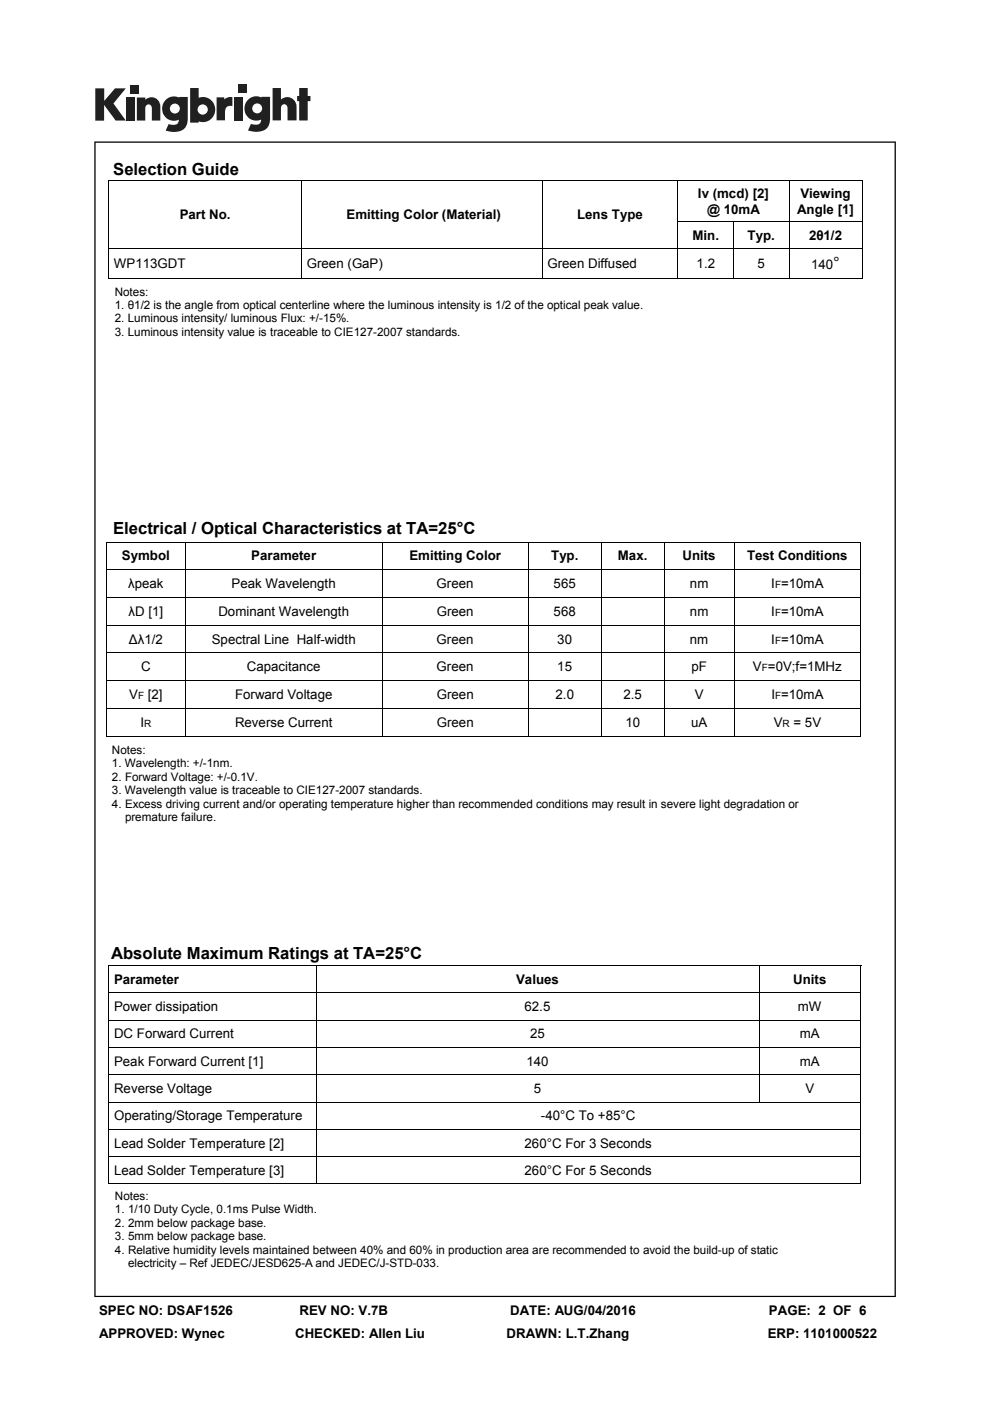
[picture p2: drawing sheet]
<svg xmlns="http://www.w3.org/2000/svg" width="210mm" height="297mm" viewBox="0 0 210 297" stroke-linecap="round" stroke-linejoin="round" font-family="sans-serif">
<defs><g id="words">
<g font-size="3.5">
<text x="24" y="37.1">Selection Guide</text>
<text x="176.7" y="57.1">°</text>
<text x="24" y="113.3">Electrical / Optical Characteristics at TA=25°C</text>
<text x="23.6" y="203.3">Absolute Maximum Ratings at TA=25°C</text>
</g>
<g font-size="2.8">
<text x="38.1" y="46.5">Part No.</text>
<text x="73.5" y="46.5">Emitting Color (Material)</text>
<text x="122.4" y="46.5">Lens Type</text>
<text x="148" y="42.1">Iv (mcd) [2]</text>
<text x="150" y="45.3">@ 10mA</text>
<text x="169.1" y="45.3">Angle [1]</text>
<text x="169.8" y="42.1">Viewing</text>
<text x="146.9" y="50.9">Min.</text>
<text x="158.6" y="50.9">Typ.</text>
<text x="171.6" y="50.9">2θ1/2</text>
<text x="24.2" y="56.8">WP113GDT</text>
<text x="65.1" y="56.8">Green (GaP)</text>
<text x="116.1" y="56.8">Green Diffused</text>
<text x="147.8" y="56.8">1.2</text>
<text x="160.7" y="56.8">5</text>
<text x="172" y="57.1">140</text>
<text x="25.8" y="118.8">Symbol</text>
<text x="53.3" y="118.8">Parameter</text>
<text x="86.8" y="118.8">Emitting Color</text>
<text x="116.9" y="118.8">Typ.</text>
<text x="131.1" y="118.8">Max.</text>
<text x="144.8" y="118.8">Units</text>
<text x="158.5" y="118.8">Test Conditions</text>
<text x="27.2" y="124.7">λpeak</text>
<text x="49.1" y="124.7">Peak Wavelength</text>
<text x="92.6" y="124.7">Green</text>
<text x="117.4" y="124.7">565</text>
<text x="146.3" y="124.7">nm</text>
<text x="163.6" y="124.7">I =10mA</text>
<text x="27.3" y="130.6">λD [1]</text>
<text x="46.3" y="130.6">Dominant Wavelength</text>
<text x="92.6" y="130.6">Green</text>
<text x="117.4" y="130.6">568</text>
<text x="146.3" y="130.6">nm</text>
<text x="163.6" y="130.6">I =10mA</text>
<text x="27.3" y="136.5">Δλ1/2</text>
<text x="44.9" y="136.5">Spectral Line Half-width</text>
<text x="92.6" y="136.5">Green</text>
<text x="118.2" y="136.5">30</text>
<text x="146.3" y="136.5">nm</text>
<text x="163.6" y="136.5">I =10mA</text>
<text x="29.9" y="142.4">C</text>
<text x="52.3" y="142.4">Capacitance</text>
<text x="92.6" y="142.4">Green</text>
<text x="118.2" y="142.4">15</text>
<text x="146.7" y="142.4">pF</text>
<text x="159.7" y="142.4">V =0V;f=1MHz</text>
<text x="27.4" y="148.3">V</text>
<text x="31.3" y="148.3">[2]</text>
<text x="49.8" y="148.3">Forward Voltage</text>
<text x="92.6" y="148.3">Green</text>
<text x="117.8" y="148.3">2.0</text>
<text x="132.3" y="148.3">2.5</text>
<text x="147.4" y="148.3">V</text>
<text x="163.6" y="148.3">I =10mA</text>
<text x="29.8" y="154.1">I</text>
<text x="49.8" y="154.1">Reverse Current</text>
<text x="92.6" y="154.1">Green</text>
<text x="132.6" y="154.1">10</text>
<text x="146.6" y="154.1">uA</text>
<text x="164.1" y="154.1">V</text>
<text x="168.3" y="154.1">= 5V</text>
<text x="24.2" y="208.6">Parameter</text>
<text x="109.5" y="208.6">Values</text>
<text x="168.2" y="208.6">Units</text>
<text x="24.2" y="214.3">Power dissipation</text>
<text x="111.3" y="214.3">62.5</text>
<text x="169.2" y="214.3">mW</text>
<text x="24.2" y="220.1">DC Forward Current</text>
<text x="112.4" y="220.1">25</text>
<text x="169.7" y="220.1">mA</text>
<text x="24.2" y="225.9">Peak Forward Current [1]</text>
<text x="111.7" y="225.9">140</text>
<text x="169.7" y="225.9">mA</text>
<text x="24.2" y="231.7">Reverse Voltage</text>
<text x="113.2" y="231.7">5</text>
<text x="170.8" y="231.7">V</text>
<text x="24.2" y="237.5">Operating/Storage Temperature</text>
<text x="114.7" y="237.5">-40°C To +85°C</text>
<text x="24.2" y="243.3">Lead Solder Temperature [2]</text>
<text x="111.3" y="243.3">260°C For 3 Seconds</text>
<text x="24.2" y="249.1">Lead Solder Temperature [3]</text>
<text x="111.3" y="249.1">260°C For 5 Seconds</text>
<text x="21" y="278.7">SPEC NO: DSAF1526</text>
<text x="63.5" y="278.7">REV NO: V.7B</text>
<text x="108.2" y="278.7">DATE: AUG/04/2016</text>
<text x="163.1" y="278.7">PAGE: 2 OF 6</text>
<text x="21" y="283.6">APPROVED: Wynec</text>
<text x="62.6" y="283.6">CHECKED: Allen Liu</text>
<text x="107.5" y="283.6">DRAWN: L.T.Zhang</text>
<text x="162.8" y="283.6">ERP: 1101000522</text>
</g>
<g font-size="2.5">
<text x="24.3" y="62.7">Notes:</text>
<text x="24.3" y="65.5">1. θ1/2 is the angle from optical centerline where the luminous intensity is 1/2 of the optical peak value.</text>
<text x="24.3" y="68.4">2. Luminous intensity/ luminous Flux: +/-15%.</text>
<text x="24.3" y="71.2">3. Luminous intensity value is traceable to CIE127-2007 standards.</text>
<text x="23.7" y="159.9">Notes:</text>
<text x="23.7" y="162.7">1. Wavelength: +/-1nm.</text>
<text x="23.7" y="165.5">2. Forward Voltage: +/-0.1V.</text>
<text x="23.7" y="171.2">4. Excess driving current and/or operating temperature higher than recommended conditions may result in severe light degradation or</text>
<text x="23.7" y="168.4">3. Wavelength value is traceable to CIE127-2007 standards.</text>
<text x="26.5" y="174.1">premature failure.</text>
<text x="24.4" y="254.4">Notes:</text>
<text x="24.4" y="257.3">1. 1/10 Duty Cycle, 0.1ms Pulse Width.</text>
<text x="24.4" y="260.1">2. 2mm below package base.</text>
<text x="24.4" y="263">3. 5mm below package base.</text>
<text x="24.4" y="265.8">4. Relative humidity levels maintained between 40% and 60% in production area are recommended to avoid the build-up of static</text>
<text x="27.2" y="268.6">electricity – Ref JEDEC/JESD625-A and JEDEC/J-STD-033.</text>
</g>
<g font-size="2.1">
<text x="164.4" y="124.7">F</text>
<text x="164.4" y="130.6">F</text>
<text x="164.4" y="136.5">F</text>
<text x="161.6" y="142.4">F</text>
<text x="29.3" y="148.3">F</text>
<text x="164.4" y="148.3">F</text>
<text x="30.6" y="154.1">R</text>
<text x="166" y="154.1">R</text>
</g>
</g></defs>
<g fill="#231f20">
<path d="M20.2 18.7h1.9v2.7l2.3-2.7h2.3l-2.6 3.2 2.6 3.7h-2.2l-2.4-3.3v3.3h-1.9z"/>
<path d="M26.7 20.7h1.8v4.9h-1.8z"/>
<path d="M49.6 20.7h1.8v4.9h-1.8z"/>
<path d="M27.6 18h1.8v1.8h-1.8z"/>
<path d="M50.6 17.9h1.8v1.8h-1.8z"/>
<path d="M29 20.7h1.8v.4a1.9 1.9 0 0 1 2.2-.3 1.9 1.9 0 0 1 1 2v2.8h-1.8v-2.7a.7 .7 0 0 0-.7-.8 .7 .7 0 0 0-.7 .8v2.7h-1.8z"/>
<path d="M45.9 20.6h1.7v.5a2.02 2.02 0 0 1 1.7-.5v1.9h-.2a1.12 1.12 0 0 0-1.4 1.3v1.7h-1.8z"/>
<path d="M57.8 18.7h1.8v2.4a1.98 1.98 0 0 1 2.2-.3 1.98 1.98 0 0 1 1.1 2v2.7h-1.9v-2.6a.7 .7 0 0 0-.7-.8 .7 .7 0 0 0-.7 .8v2.6h-1.8z"/>
<path d="M63.5 18.7h1.8v1.6h.5v1.1h-.5v4.1h-1.8v-4.1h-.5v-1.1h.5z"/>
<path d="M40.3 18.7v7.3h1.8v-.3a2.63 2.63 0 0 0 3.5-2.5 2.63 2.63 0 0 0-3.5-2.5v-2zM41.9 23.2a1.1 1.1 0 0 1 2.2 0 1.1 1.1 0 0 1-2.2 0z"/>
<path d="M35.3 21a2.56 2.56 0 0 0-.6 3.3 2.56 2.56 0 0 0 3.2 1.1 1.09 1.09 0 0 1-1.5 1.1l-.6-.2-.7 1.4a5.3 5.3 0 0 0 3.8-.2 2.69 2.69 0 0 0 .9-2.4v-4.5h-1.8v.1l-.8-.2a2.44 2.44 0 0 0-1.9 .5zM36 23a1.06 1.06 0 0 1 2.1 0 1.06 1.06 0 0 1-2.1 0z"/>
<path d="M52.8 21a2.56 2.56 0 0 0-.6 3.3 2.56 2.56 0 0 0 3.2 1 1.09 1.09 0 0 1-1.5 1.1l-.7-.1-.6 1.4a5.3 5.3 0 0 0 3.7-.3 2.69 2.69 0 0 0 1-2.3v-4.6h-1.8v.2l-.9-.3a2.44 2.44 0 0 0-1.8 .6zM53.5 23a1.06 1.06 0 0 1 2.1 0 1.06 1.06 0 0 1-2.1 0z"/>
</g>
<path d="M20 30v245h170v-245zM20.3 30.3h169.4v244.4h-169.4z" fill="#000"/>
<g fill="none" stroke="#000" stroke-width=".21">
<path d="M23 38.4h160M23.1 38.3v20.6M64 38.4v14.2M115 38.4v14.2M143.8 38.4v8.6M167.4 38.4v8.6M182.9 38.3v20.6M23 59h160M23.2 52.7h159.6M64 52.8v6.1M115 52.8v6.1M143.7 47.1h39.1"/>
<path d="M143.8 47.1v5.5M143.8 52.8v6.1M155.7 47.1v5.5M155.7 52.8v6.1M167.4 47.1v5.5M167.4 52.8v6.1M22.5 114.9h160.1M22.6 114.9v41.1M39.3 115v5.6M81.2 115v5.6M112 115v5.6M127.6 115v5.6"/>
<path d="M140.9 115v5.6M155.8 115v5.6M182.6 114.9v41.1M22.7 120.7h159.8M22.7 126.7h159.8M22.7 132.6h159.8M22.7 138.4h159.8M39.3 120.8v5.8M39.3 126.7v5.8M39.3 132.6v5.7M39.3 138.5v5.8M81.2 120.8v5.8"/>
<path d="M81.2 126.7v5.8M81.2 132.6v5.7M81.2 138.5v5.8M112 120.8v5.8M112 126.7v5.8M112 132.6v5.7M112 138.5v5.8M127.6 120.8v5.8M127.6 126.7v5.8M127.6 132.6v5.7M127.6 138.5v5.8M140.9 120.8v5.8"/>
<path d="M140.9 126.7v5.8M140.9 132.6v5.7M140.9 138.5v5.8M155.8 120.8v5.8M155.8 126.7v5.8M155.8 132.6v5.7M155.8 138.5v5.8M22.5 156.1h160.1M22.7 144.3h159.8M22.7 150.3h159.8M39.3 144.4v5.8M39.3 150.3v5.7"/>
<path d="M81.2 144.4v5.8M81.2 150.3v5.7M112 144.4v5.8M112 150.3v5.7M127.6 144.4v5.8M127.6 150.3v5.7M140.9 144.4v5.8M140.9 150.3v5.7M155.8 144.4v5.8M155.8 150.3v5.7M23 204.8h159.7M23.1 204.7v46.2"/>
<path d="M23.2 210.5h159.3M23.2 216.3h159.3M67 204.9v5.5M67 210.6v5.6M67 216.4v5.6M161 204.9v5.5M161 210.6v5.6M161 216.4v5.6M182.6 204.7v46.2M23.2 222.1h159.3M23.2 227.9h159.3M23.2 233.7h159.3"/>
<path d="M23.2 239.5h159.3M67 222.2v5.6M67 228v5.6M67 233.8v5.6M67 239.6v5.6M161 222.2v5.6M161 228v5.6M23 251h159.7M23.2 245.3h159.3M67 245.4v5.5"/>
</g>
<use href="#words"/>
</svg>
